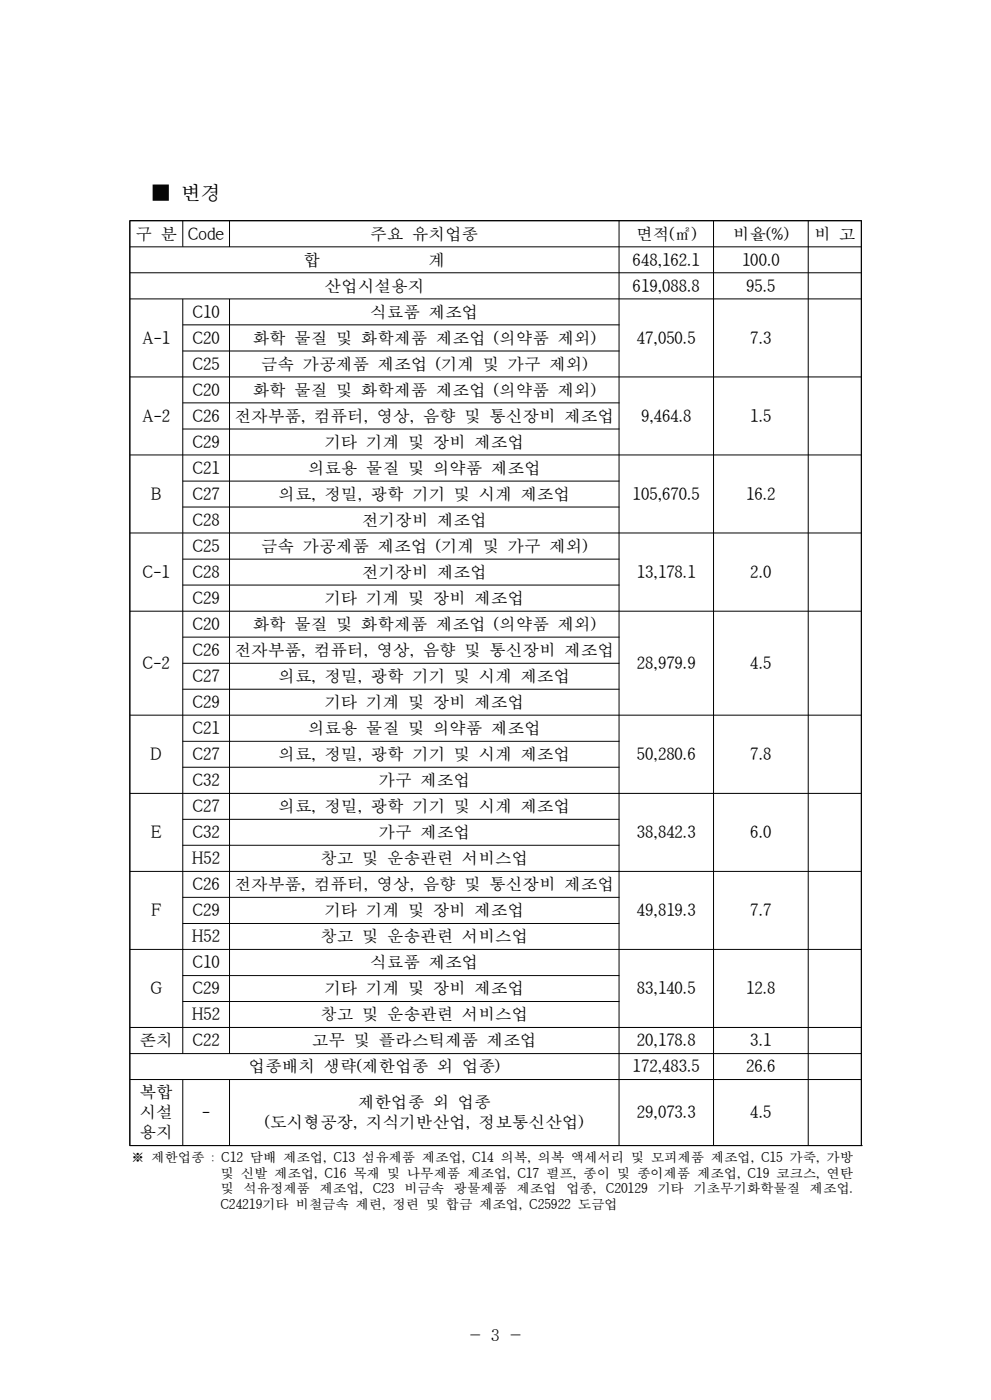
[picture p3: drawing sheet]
<svg xmlns="http://www.w3.org/2000/svg" width="210mm" height="297mm" viewBox="0 0 210 297" stroke-linecap="round" stroke-linejoin="round" font-family="sans-serif">
<defs><g id="words">
<text font-size="4.2" x="31.9" y="42.3">■ 변경</text>
<g font-size="3.5">
<text x="28.7" y="50.8">구 분</text>
<text x="39.8" y="50.8">Code</text>
<text x="78.4" y="50.8">주요 유치업종</text>
<text x="134.8" y="50.8">면적(㎡)</text>
<text x="155.2" y="50.8">비율(%)</text>
<text x="172.4" y="50.8">비 고</text>
<text x="64.3" y="56.3">합</text>
<text x="90.8" y="56.3">계</text>
<text x="134" y="56.3">648,162.1</text>
<text x="157.2" y="56.3">100.0</text>
<text x="68.7" y="61.8">산업시설용지</text>
<text x="134" y="61.8">619,088.8</text>
<text x="158" y="61.8">95.5</text>
<text x="40.8" y="67.3">C10</text>
<text x="78.4" y="67.3">식료품 제조업</text>
<text x="30.2" y="72.8">A-1</text>
<text x="40.8" y="72.8">C20</text>
<text x="53.5" y="72.8">화학 물질 및 화학제품 제조업 (의약품 제외)</text>
<text x="134.9" y="72.8">47,050.5</text>
<text x="158.9" y="72.8">7.3</text>
<text x="40.8" y="78.4">C25</text>
<text x="40.8" y="83.9">C20</text>
<text x="53.5" y="83.9">화학 물질 및 화학제품 제조업 (의약품 제외)</text>
<text x="55.3" y="78.4">금속 가공제품 제조업 (기계 및 가구 제외)</text>
<text x="30.2" y="89.4">A-2</text>
<text x="40.8" y="89.4">C26</text>
<text x="49.7" y="89.4">전자부품, 컴퓨터, 영상, 음향 및 통신장비 제조업</text>
<text x="135.8" y="89.4">9,464.8</text>
<text x="158.9" y="89.4">1.5</text>
<text x="40.8" y="94.9">C29</text>
<text x="68.7" y="94.9">기타 기계 및 장비 제조업</text>
<text x="40.8" y="100.4">C21</text>
<text x="65.2" y="100.4">의료용 물질 및 의약품 제조업</text>
<text x="32" y="105.9">B</text>
<text x="40.8" y="105.9">C27</text>
<text x="58.9" y="105.9">의료, 정밀, 광학 기기 및 시계 제조업</text>
<text x="134" y="105.9">105,670.5</text>
<text x="158" y="105.9">16.2</text>
<text x="40.8" y="111.4">C28</text>
<text x="76.6" y="111.4">전기장비 제조업</text>
<text x="40.8" y="117">C25</text>
<text x="55.3" y="117">금속 가공제품 제조업 (기계 및 가구 제외)</text>
<text x="30.2" y="122.5">C-1</text>
<text x="40.8" y="122.5">C28</text>
<text x="76.6" y="122.5">전기장비 제조업</text>
<text x="134.9" y="122.5">13,178.1</text>
<text x="158.9" y="122.5">2.0</text>
<text x="40.8" y="128">C29</text>
<text x="68.7" y="128">기타 기계 및 장비 제조업</text>
<text x="40.8" y="133.5">C20</text>
<text x="53.5" y="133.5">화학 물질 및 화학제품 제조업 (의약품 제외)</text>
<text x="30.2" y="141.8">C-2</text>
<text x="40.8" y="139">C26</text>
<text x="49.7" y="139">전자부품, 컴퓨터, 영상, 음향 및 통신장비 제조업</text>
<text x="134.9" y="141.8">28,979.9</text>
<text x="158.9" y="141.8">4.5</text>
<text x="40.8" y="144.5">C27</text>
<text x="58.9" y="144.5">의료, 정밀, 광학 기기 및 시계 제조업</text>
<text x="40.8" y="150">C29</text>
<text x="40.8" y="155.6">C21</text>
<text x="65.2" y="155.6">의료용 물질 및 의약품 제조업</text>
<text x="68.7" y="150">기타 기계 및 장비 제조업</text>
<text x="31.9" y="161.1">D</text>
<text x="40.8" y="161.1">C27</text>
<text x="58.9" y="161.1">의료, 정밀, 광학 기기 및 시계 제조업</text>
<text x="134.9" y="161.1">50,280.6</text>
<text x="158.9" y="161.1">7.8</text>
<text x="40.8" y="166.6">C32</text>
<text x="80.2" y="166.6">가구 제조업</text>
<text x="40.8" y="172.1">C27</text>
<text x="58.9" y="172.1">의료, 정밀, 광학 기기 및 시계 제조업</text>
<text x="32" y="177.6">E</text>
<text x="40.8" y="177.6">C32</text>
<text x="80.2" y="177.6">가구 제조업</text>
<text x="134.9" y="177.6">38,842.3</text>
<text x="158.9" y="177.6">6.0</text>
<text x="40.7" y="183.1">H52</text>
<text x="67.8" y="183.1">창고 및 운송관련 서비스업</text>
<text x="40.8" y="188.6">C26</text>
<text x="49.7" y="188.6">전자부품, 컴퓨터, 영상, 음향 및 통신장비 제조업</text>
<text x="32.1" y="194.2">F</text>
<text x="40.8" y="194.2">C29</text>
<text x="68.7" y="194.2">기타 기계 및 장비 제조업</text>
<text x="134.9" y="194.2">49,819.3</text>
<text x="158.9" y="194.2">7.7</text>
<text x="40.7" y="199.7">H52</text>
<text x="67.8" y="199.7">창고 및 운송관련 서비스업</text>
<text x="40.8" y="205.2">C10</text>
<text x="78.4" y="205.2">식료품 제조업</text>
<text x="31.9" y="210.7">G</text>
<text x="40.8" y="210.7">C29</text>
<text x="68.7" y="210.7">기타 기계 및 장비 제조업</text>
<text x="134.9" y="210.7">83,140.5</text>
<text x="158" y="210.7">12.8</text>
<text x="29.6" y="221.8">존치</text>
<text x="40.7" y="216.2">H52</text>
<text x="40.8" y="221.8">C22</text>
<text x="66" y="221.8">고무 및 플라스틱제품 제조업</text>
<text x="67.8" y="216.2">창고 및 운송관련 서비스업</text>
<text x="134.9" y="221.8">20,178.8</text>
<text x="158.9" y="221.8">3.1</text>
<text x="52.6" y="227.3">업종배치 생략(제한업종 외 업종)</text>
<text x="134" y="227.3">172,483.5</text>
<text x="158" y="227.3">26.6</text>
<text x="29.6" y="232.8">복합</text>
<text x="29.6" y="237">시설</text>
<text x="42.8" y="237">-</text>
<text x="56.1" y="239.1">(도시형공장, 지식기반산업, 정보통신산업)</text>
<text x="75.8" y="234.9">제한업종 외 업종</text>
<text x="134.9" y="237">29,073.3</text>
<text x="158.9" y="237">4.5</text>
<text x="29.6" y="241.2">용지</text>
<text x="99.2" y="284.2">- 3 -</text>
</g>
<g font-size="2.8">
<text x="27.8" y="246.2">※ 제한업종 : C12 담배 제조업, C13 섬유제품 제조업, C14 의복, 의복 액세서리 및 모피제품 제조업, C15 가죽, 가방</text>
<text x="46.7" y="249.5">및 신발 제조업, C16 목재 및 나무제품 제조업, C17 펄프, 종이 및 종이제품 제조업, C19 코크스, 연탄</text>
<text x="46.7" y="252.9">및</text>
<text x="46.7" y="256.3">C24219기타 비철금속 제련, 정련 및 합금 제조업, C25922 도금업</text>
<text x="51.6" y="252.9">석유정제품</text>
<text x="67.7" y="252.9">제조업,</text>
<text x="79" y="252.9">C23</text>
<text x="85.6" y="252.9">비금속</text>
<text x="96.1" y="252.9">광물제품</text>
<text x="109.4" y="252.9">제조업</text>
<text x="119.9" y="252.9">업종,</text>
<text x="128.3" y="252.9">C20129</text>
<text x="139.2" y="252.9">기타</text>
<text x="146.9" y="252.9">기초무기화학물질</text>
<text x="171.5" y="252.9">제조업.</text>
</g>
</g></defs>
<g fill="none" stroke="#000" stroke-width=".21">
<path d="M27.5 52.3h155M27.5 57.8h155M38.7 46.8v5.5M48.6 46.8v5.5M131.1 46.8v196M151.1 46.8v196M171.2 46.8v196M182.4 46.8v196M182.5 46.8h-155v196h155.2M27.5 63.3h155M27.5 79.9h155M38.7 68.8h92.5"/>
<path d="M38.7 74.4h92.5M38.7 63.3v160M48.6 63.3v160M27.5 96.4h155M38.7 85.4h92.5M38.7 90.9h92.5M27.5 112.9h155M38.7 102h92.5M38.7 107.5h92.5M38.7 118.5h92.5M27.5 129.5h155M38.7 124h92.5"/>
<path d="M38.7 135h92.5M27.5 151.6h155M38.7 140.6h92.5M38.7 146.1h92.5M38.7 157.1h92.5M27.5 168.1h155M38.7 162.6h92.5M38.7 173.6h92.5M38.7 179.1h92.5M27.5 184.7h155M38.7 190.2h92.5M38.7 195.7h92.5"/>
<path d="M27.5 201.2h155M27.5 217.7h155M38.7 206.7h92.5M38.7 212.2h92.5M27.5 223.3h155M27.5 228.8h155M38.7 228.8v14M48.6 228.8v14"/>
</g>
<use href="#words"/>
</svg>
